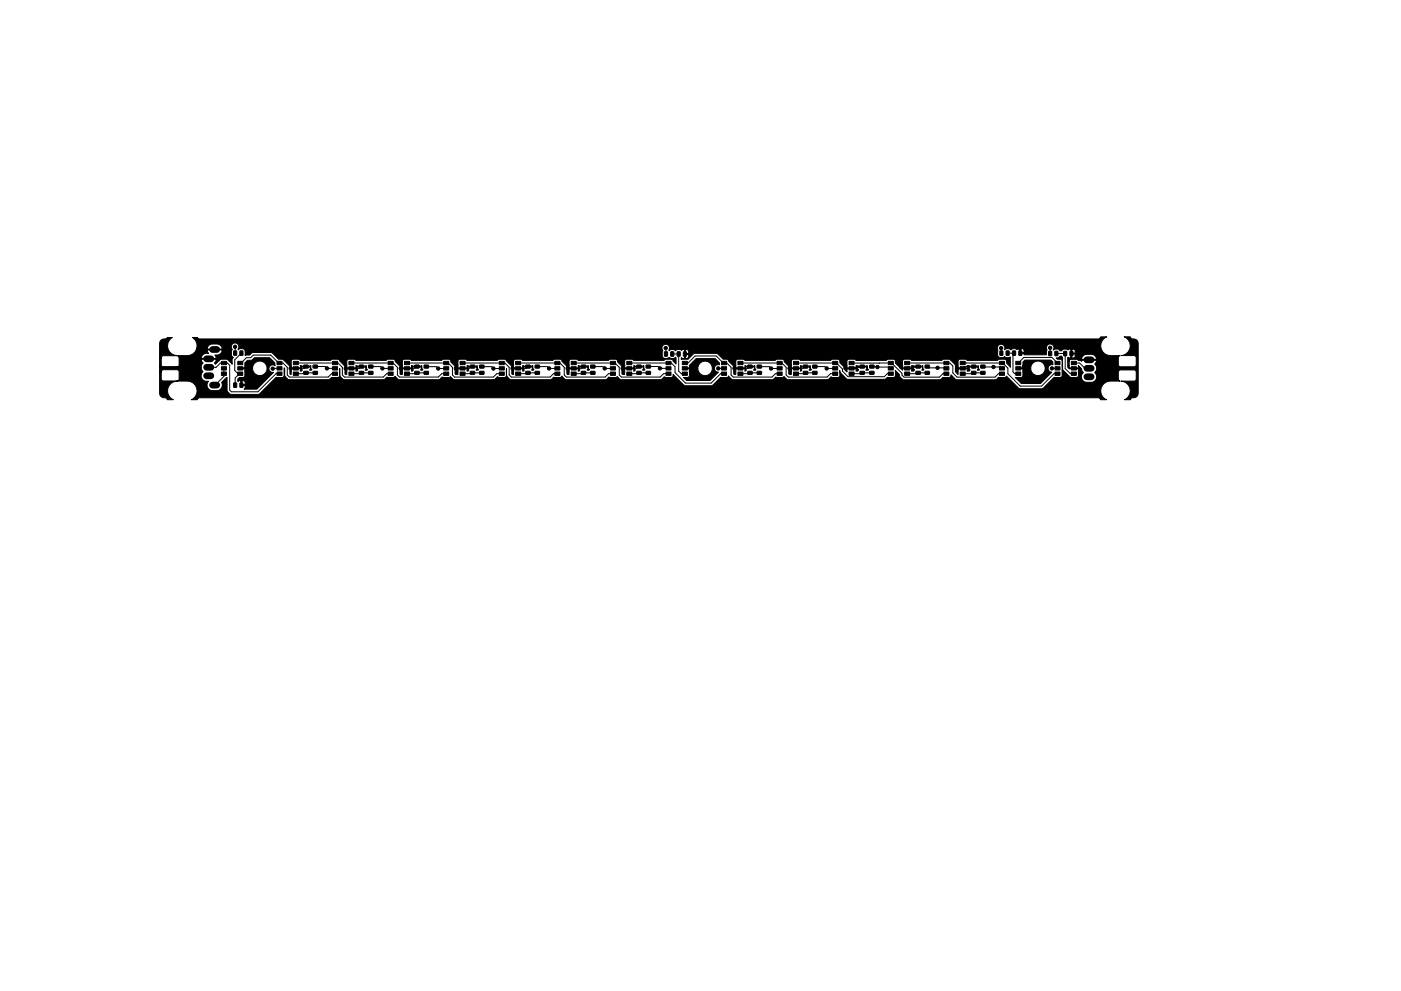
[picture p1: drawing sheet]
<svg xmlns="http://www.w3.org/2000/svg" width="420mm" height="297mm" viewBox="0 0 420 297" stroke-linecap="round" stroke-linejoin="round" font-family="sans-serif">
<g fill="#000" stroke="#000" stroke-width=".3">
<path d="M66.4 111.5h1.5v1h-1.5zM66.4 109.9h1.5v1h-1.5zM66.4 108.3h1.5v1h-1.5zM70.1 114.8h.9l-.1 1.3-.8-.1zM70.1 105.2h.9l-.1 1.3-.8-.1zM72 114.8h.8v1.3l-.8-.1zM72 105.2h.8v1.3l-.8-.1zM71.3 111.5h1.5v1h-1.5zM71.3 109.9h1.5v1h-1.5zM71.3 108.3h1.5v1h-1.5zM71.9 110.3h1.4l.1-1.5 .8-.8 1.3-.1 .8-.7h4.6l1.5 1.6 .1 .8a1.14 1.14 0 0 0-1.8 .7 1.14 1.14 0 0 0 1.4 1.3l-5.1 5.1h-3.7l.2-1-1.2-.1v-1.3h.2v1h.9a.73 .73 0 0 0-.4-1.2l-.5 .2a.81 .81 0 0 0-1.1 .1l-.1-.8 .5-.5h1.3l.3-.5v-1.9l-1.5-.3h3.8a2.18 2.18 0 0 0 3.2 1.9 2.18 2.18 0 0 0 .3-3.6 2.18 2.18 0 0 0-3.4 1.3l-.1 .4zM83.1 111.5h1.5v1h-1.5z"/>
<path d="M83.1 109.9h1.5v1h-1.5zM83.1 108.3h1.5v1h-1.5zM88 111.5h1.5v1h-1.5zM88 109.9h1.5v1h-1.5zM88 108.3h1.5v1h-1.5zM91.1 111.3h1.2l.1 .8-1.2 .1zM91.1 109.5l1.2-.1 .1 .9h-1.2zM93.9 109.5l1.2-.1 .1 .9h-1.2zM93.9 111.3h1.2l.1 .8-1.2 .1zM99.7 111.5h1.5v1h-1.5zM99.7 109.9h1.5v1h-1.5zM99.7 108.3h1.5v1h-1.5z"/>
<path d="M104.6 111.5h1.5v1h-1.5zM104.6 109.9h1.5v1h-1.5zM104.6 108.3h1.5v1h-1.5zM107.8 111.3h1.2l.1 .8-1.3 .1zM107.8 109.5l1.2-.1 .1 .9h-1.3zM110.6 109.5l1.2-.1 .1 .9h-1.3zM110.6 111.3h1.2l.1 .8-1.3 .1zM116.4 111.5h1.5v1h-1.5zM116.4 109.9h1.5v1h-1.5zM116.4 108.3h1.5v1h-1.5zM121.3 111.5h1.5v1h-1.5zM121.3 109.9h1.5v1h-1.5z"/>
<path d="M121.3 108.3h1.5v1h-1.5zM124.4 111.3h1.2l.1 .8-1.2 .1zM124.4 109.5l1.2-.1 .1 .9h-1.2zM127.2 109.5l1.2-.1 .1 .9h-1.3zM127.2 111.3h1.2l.1 .8-1.3 .1zM133.1 111.5h1.5v1h-1.5zM133.1 109.9h1.5v1h-1.5zM133.1 108.3h1.5v1h-1.5zM138 111.5h1.5v1h-1.5zM138 109.9h1.5v1h-1.5zM138 108.3h1.5v1h-1.5zM141.1 111.3h1.2l.1 .8-1.3 .1z"/>
<path d="M141.1 109.5l1.2-.1 .1 .9h-1.3zM143.9 109.5l1.2-.1v.9h-1.2zM143.9 111.3h1.2v.8l-1.2 .1zM149.7 111.5h1.5v1h-1.5zM149.7 109.9h1.5v1h-1.5zM149.7 108.3h1.5v1h-1.5zM154.6 111.5h1.5v1h-1.5zM154.6 109.9h1.5v1h-1.5zM154.6 108.3h1.5v1h-1.5zM157.7 111.3h1.2l.1 .8-1.3 .1zM157.7 109.5l1.2-.1 .1 .9h-1.3zM160.5 109.5l1.2-.1 .1 .9h-1.3z"/>
<path d="M160.5 111.3h1.2l.1 .8-1.3 .1zM166.4 111.5h1.5v1h-1.5zM166.4 109.9h1.5v1h-1.5zM166.4 108.3h1.5v1h-1.5zM171.3 111.5h1.5v1h-1.5zM171.3 109.9h1.5v1h-1.5zM171.3 108.3h1.5v1h-1.5zM174.4 111.3h1.2v.8l-1.2 .1zM174.4 109.5l1.2-.1v.9h-1.2zM177.2 109.5l1.2-.1v.9h-1.2zM177.2 111.3h1.2v.8l-1.2 .1zM183.1 111.5h1.5v1h-1.5z"/>
<path d="M183.1 109.9h1.5v1h-1.5zM183.1 108.3h1.5v1h-1.5zM188 111.5h1.5v1h-1.5zM188 109.9h1.5v1h-1.5zM188 108.3h1.5v1h-1.5zM191 111.3h1.2l.1 .8-1.3 .1zM191 109.5l1.2-.1 .1 .9h-1.3zM193.8 109.5l1.2-.1 .1 .9h-1.3zM193.8 111.3h1.2l.1 .8-1.3 .1zM199.3 105.5h.9l-.1 1.3-.8-.1zM199.7 111.5h1.5v1h-1.5zM199.7 109.9h1.5v1h-1.5z"/>
<path d="M199.7 108.3h1.5v1h-1.5zM201.2 105.5h.8v1.3l-.8-.1zM203.1 105.5h.9l-.1 1.3-.8-.1zM205 105.5h.9l-.1 1.3-.8-.1zM204.6 111.5h1.5v1h-1.5zM204.6 109.9h1.5v1h-1.5zM204.6 108.3h1.5v1h-1.5zM205.2 110.3h1.4l.1-.8 2.1-2h5.7l1.3 1.3v.5a1.14 1.14 0 0 0-1.5 1 1.14 1.14 0 0 0 1.1 1.3l-2.5 2.5h-7l-.9-1h1.4l.4-.6v-1.8l-1.6-.3h4.1a2.18 2.18 0 0 0 3.1 2 2.18 2.18 0 0 0 .4-3.7 2.18 2.18 0 0 0-3.5 1.3v.4h-4.1zM216.4 111.5h1.5v1h-1.5zM216.4 109.9h1.5v1h-1.5zM216.4 108.3h1.5v1h-1.5zM221.3 111.5h1.5v1h-1.5z"/>
<path d="M221.3 109.9h1.5v1h-1.5zM221.3 108.3h1.5v1h-1.5zM224.3 111.3h1.2l.1 .8-1.3 .1zM224.3 109.5l1.2-.1 .1 .9h-1.3zM227.1 109.5l1.2-.1 .1 .9h-1.3zM227.1 111.3h1.2l.1 .8-1.3 .1zM233.1 111.5h1.5v1h-1.5zM233.1 109.9h1.5v1h-1.5zM233.1 108.3h1.5v1h-1.5zM238 111.5h1.5v1h-1.5zM238 109.9h1.5v1h-1.5zM238 108.3h1.5v1h-1.5z"/>
<path d="M240.9 111.3h1.3v.8l-1.2 .1zM240.9 109.5l1.3-.1v.9h-1.2zM243.7 109.5l1.3-.1v.9h-1.2zM243.7 111.3h1.3v.8l-1.2 .1zM249.7 111.5h1.5v1h-1.5zM249.7 109.9h1.5v1h-1.5zM249.7 108.3h1.5v1h-1.5zM254.6 111.5h1.5v1h-1.5zM254.6 109.9h1.5v1h-1.5zM254.6 108.3h1.5v1h-1.5zM257.9 111.3h1.2l.1 .8-1.2 .1zM257.9 109.5l1.2-.1 .1 .8-1.2 .1z"/>
<path d="M260.8 109.5l1.2-.1 .1 .9h-1.2zM260.8 111.4l1.2-.1 .1 .8-1.2 .1zM266.4 111.5h1.5v1h-1.5zM266.4 109.9h1.5v1h-1.5zM266.4 108.3h1.5v1h-1.5zM271.3 111.5h1.5v1h-1.5zM271.3 109.9h1.5v1h-1.5zM271.3 108.3h1.5v1h-1.5zM274.7 111.3h1.2l.1 .8-1.2 .1zM274.7 109.4h1.2l.1 .9h-1.2zM277.5 109.4h1.2v.9h-1.2zM277.5 111.3h1.2v.8l-1.2 .1z"/>
<path d="M283.1 111.5h1.5v1h-1.5zM283.1 109.9h1.5v1h-1.5zM283.1 108.3h1.5v1h-1.5zM288 111.5h1.5v1h-1.5zM288 109.9h1.5v1h-1.5zM288 108.3h1.5v1h-1.5zM291.4 111.3h1.2l.1 .8-1.3 .1zM291.4 109.5l1.2-.1 .1 .8-1.3 .1zM294.1 109.5l1.2-.1 .1 .8-1.2 .1zM294.1 111.3h1.2l.1 .8-1.2 .1zM299.9 105.2l.9 .1-.1 1.2-.9-.1zM299.7 111.5h1.5v1h-1.5z"/>
<path d="M299.7 109.9h1.5v1h-1.5zM299.7 108.3h1.5v1h-1.5zM301.8 105.2l.8 .1-.1 1.2-.8-.1zM303.7 105.2l.9 .1-.1 1.2-.8-.1zM304.6 111.5h1.5v1h-1.5zM304.6 109.9h1.5v1h-1.5zM304.6 108.3h1.5v1h-1.5zM305.6 105.2l.9 .1-.1 1.2-.9-.1zM314.5 105.3l.9 .1-.1 1.2-.8-.1zM307.4 107.9h7.7l.7 .6v.8a1.14 1.14 0 0 0-1.5 1 1.14 1.14 0 0 0 1.1 1.3l-3.4 3.4h-5.7l-1.8-1.9h1.8l.5-.5v-1.9l-1.6-.3h3.9a2.18 2.18 0 0 0 3.2 1.9 2.18 2.18 0 0 0 .3-3.6 2.18 2.18 0 0 0-3.5 1.3v.4h-3.9l.1-.1 1.5-.2v-1.6zM316.4 105.3l.9 .1-.1 1.2-.8-.1zM316.4 111.5h1.5v1h-1.5z"/>
<path d="M316.4 109.9h1.5v1h-1.5zM316.4 108.3h1.5v1h-1.5zM319 105.3l.9 .1-.1 1.2-.8-.1zM320.9 105.3l.9 .1-.1 1.2-.8-.1zM321.3 111.5h1.5v1h-1.5zM321.3 109.9h1.5v1h-1.5zM321.3 108.3h1.5v1h-1.5zM48.1 102.1l.7-.4 1-.2 .3-.3h1.6l-.9 .7-.4 .8v1.8l1 1.5 1.6 .6 4.1-.2 1.4-1 .5-1 7.5 .2a1.34 1.34 0 0 0-1.4-1.5 2.88 2.88 0 0 0-2.4 .4l-.6 .9h-3.1v-1.7l-.5-.8-.8-.7h1.5l.7 .4h269.4l.5-.2 .3-.4h1.8l-1.2 .9-.5 .9v1.6l.5 1 1.5 1.1 3.7 .1-.5 .7v2.1l.4 .5h4.3l.5-.2 .1-.3 .1-2.1-.2-.5-.5-.2h-3.9l1.6-.6 .6-.6 .5-1 .1-.8-.2-1-.5-.8-1.2-.8h1.8l.8 .6a1.52 1.52 0 0 1 1.7 1.4l-.1 15.3a1.97 1.97 0 0 1-1.7 .9l-.6 .6h-1.8l1.2-.9 .4-.8v-1.8l-1-1.5-1.6-.6h3.9l.5-.2 .2-.4-.1-2.2-.1-.3-.5-.2h-4.3l-.4 .5v2.2l.5 .6-3.7 .2-1.5 1-.5 1v1.6l.5 .9 1.1 .9h-1.7l-.4-.5-.4-.1h-269.4l-.4 .1-.4 .5h-1.7l1.1-.9 .5-.8v-1.8l-.5-.9-.6-.6-1.8-.6h-3.1l-1.6 .6-.9 1.3-.3 1.1 .6 1.7 1.2 .9h-1.8l-.7-.6a1.52 1.52 0 0 1-1.6-1.3v-6.4h.5v2.1l.4 .5 4.4 .1 .3-.2 .2-.5v-2.1l-.3-.5-4.5-.1-.4 .3-.1 .4h-.5v-1.4h12.4l.1 .6 .5 .7a1.71 1.71 0 0 0-.4 2.1 1.71 1.71 0 0 0 2 .8 1.65 1.65 0 0 0-.3 1.7 1.65 1.65 0 0 0 1.5 1.1h1.6a1.65 1.65 0 0 0 1.2-2.5l1.6-1.5v4l1 1.1h8.4l5.3-5.1h1.8l.4-.1 .2-.5v-2.2l.2 2.4 .8 .9 .6 .2h11.8l.9-.7h1.7l.5-.1 .2-.5v-2.1v2.3l.8 .9 .6 .2h11.6l1.1-.8 2 .1 .5-.3 .9 .9 .4 .1h11.6l1.2-.8 2 .1 .5-.2 .8 .8 .4 .1h11.7l.4-.1 .8-.8 .5 .2 2-.1 .2-.5v-2.1l.1 2.3 .8 .9 .5 .2h11.7l1.1-.8 1.9 .1 .5-.4 .9 1 .4 .1h11.7l1.1-.8 2 .1 .5-.2 .8 .8 .5 .1h11.6l.4-.1 .8-.8 .5 .2h1.8l.3-.3 .1-.6 3.1 3.2 .6 .2h7.8l2.7-2.5h1.9l.5-.4 .8 .9 .6 .2h11.6l1.2-.8 1.9 .1 .5-.3 .9 .9 .4 .1h11.8l1-.9 .5 .2 1.9-.1 .3-.4v-1.6l.2 .8 2.1 1.9h11l.9-.6 2.2-.1 .2-.4v-1.6l1.2 1.2 .3 .8 1.1 .8h10.8l.9-.7h2l.4-.8 1.7 1.5h11.5l1.1-.7h1.9l.4-.4 3.9 3.8h6.7l.5-.2 3.2-3.2h1.8l.5-.2 .1-4.8-.5-.4h-.9l-.4-.4 .7-.1 .5-.5h.5l.3 .4v3.7l2.2 2.2 1.9 .1 .4-.1 .2-.5v-1.8l-.1-.2-2.6 .1-.5-.5v-1.8h.5l.1 2h2.5l.1-.7 .9 .9 .6 1.2a1.65 1.65 0 0 0-.5 1.8 1.65 1.65 0 0 0 1.5 1.1h1.7a1.65 1.65 0 0 0 1.2-1.3 1.65 1.65 0 0 0-.5-1.6 1.64 1.64 0 0 0 0-2.6l.5-.7-.1-.4h-4.2l-.1 .3-1.5-.6h-1.6l-.5 .2-.1 .4h-.5v-.8l8.5 .2 .1-.4-.5-.7a2.87 2.87 0 0 0-2.5-.4l-.9 .4-.5 .9h-4.2l.1-.5 .4 .3 .5-.2v-1h.2l.2 1.2h.5l.3-.4-.1-.8h-1.1v-1.3h.2v1h.9a.73 .73 0 0 0-.4-1.2h-1.2l-.4 .3-.3-.2a1.27 1.27 0 0 0-1.6 .5h-.5a1.28 1.28 0 0 0-1.8-.4l-.2 .2a1.18 1.18 0 0 0-1-1.9 1.18 1.18 0 0 0-.9 1.9l-.2 1.4h-6.7l-.1-.4h-1.2l.1-1.3h.2v1h.9a.73 .73 0 0 0-.4-1.2h-1.2l-.4 .3-.3-.2a1.34 1.34 0 0 0-1.5 .3 1.41 1.41 0 0 0-1.9-.1l-.1 .1a1.17 1.17 0 0 0-1.1-1.7 1.17 1.17 0 0 0-.8 1.9l-.1 1.4a1.1 1.1 0 0 0 1.5 .7 .58 .58 0 0 1 .5-.4 .58 .58 0 0 1 .6 .4l1.2-.2v3.1l-1.1-1.3-.1-.7-.4-.4h-1.8l-.4 .3h-9.2l-.4-.3h-1.9l-.4 .6 .2 2h2.4l.1-.7 .8 .2 2.6-.2v.7l.4 .5-.7 .1 .2-.4-.1-.5h-2.4l-.1 .5 .2 .4-.2 .3h-.7l-.1-.7h-2.4l-.2 1.7-.8-.7-.1-2.2-1.7-1.6h-1.8l-.4 .3h-9.1l-.6-.3h-1.6l-.4 .3-.1 2.1 .1 .2h2.5l.1-.7 .8 .2 2.6-.2v.7l.3 .5-.7 .1 .3-.4-.2-.5h-2.3l-.2 .5a.41 .41 0 0 1 .3 .3 .41 .41 0 0 1-.2 .4h-.7l-.1-.7h-2.5l-.1 .5-2.2-2.2v-.7l-.5-.4h-1.7l-.5 .3h-9.1l-.6-.3h-1.6l-.4 .3-.1 2.1 .2 .2h2.4l.1-.7h3.4v.7l.4 .5-.8 .2 .2-.6-.1-.4h-2.4l-.2 .5a.41 .41 0 0 1 .3 .3 .41 .41 0 0 1-.2 .4h-.6l-.1-.7h-2.4l-.2 1-.6-.6-.1-.7-1.4-1.5-.1-.6-.4-.4h-1.8l-.4 .3h-9.2l-.5-.3-2 .2-.2 .4 .2 2h2.4l.1-.7 .4 .2 2.6-.2v.7l.4 .5-.8 .1 .3-.4-.2-.5h-2.3l-.2 .5a.41 .41 0 0 1 .3 .3 .41 .41 0 0 1-.2 .4h-.3l-.1-.7h-2.4l-.2 1.7h-.6l-.2-.1v-2.3l-1.8-2.1h-1.8l-.4 .3h-9.1l-.6-.3-2 .2-.1 .4 .1 2h2.5l.1-.7 .3 .2 2.7-.2v.7l.3 .5-.7 .1 .2-.4-.1-.5h-2.4l-.1 .5a.41 .41 0 0 1 .3 .3 .41 .41 0 0 1-.3 .4h-.2l-.1-.7h-2.5l-.1 1.7h-.5l-.2-.1v-2.2l-.2-.4-1.5-1.7-1.4-.1-2-1.8h-6.6l-2 1.8-2 .1 .1-.6 .4 .2 .5-.1v-1.1h.2l.2 1.2h.4l.4-.3-.1-.9h-1.1v-1.3h.2v1.1h.9a.73 .73 0 0 0-.4-1.2h-1.2l-.4 .2-.3-.2a1.34 1.34 0 0 0-1.5 .3 1.41 1.41 0 0 0-1.9-.1h-.1a1.18 1.18 0 0 0-.2-1.6 1.18 1.18 0 0 0-1.6 .2 1.18 1.18 0 0 0-.1 1.6l-.1 1.4a1 1 0 0 0 1.4 .8l.7-.3 .3 .3a1.34 1.34 0 0 0 1.6-.3l.2 .2v1.8l-1.1-1.2-.5-.2h-1.6l-.4 .3h-9.2l-.4-.3h-1.9l-.4 .6 .2 2h2.4l.1-.7 .5 .2 2.6-.2v.7l.3 .5-.7 .1 .3-.4-.2-.5h-2.3l-.2 .5 .3 .4-.3 .3h-.3l-.1-.7h-2.4l-.2 1.7-.8-.1v-2.3l-1.3-1.3-.2-.6-.4-.2h-1.7l-.4 .3h-9.1l-.5-.3h-1.8l-.4 .6 .1 2h2.5l.1-.7 .4 .2 2.6-.2 .1 .7 .3 .5-.7 .1 .2-.4-.1-.5h-2.4l-.1 .5 .2 .4-.2 .3h-.3l-.1-.7h-2.5l-.1 1.7-.7-.1-.1-2.4-1.9-2h-1.7l-.5 .3h-9.1l-.6-.3-1.9 .2-.2 .4 .2 2h2.4l.1-.7 .5 .2 2.6-.2v.7l.3 .5-.7 .1 .3-.4-.2-.5h-2.3l-.2 .5a.41 .41 0 0 1 .3 .3 .41 .41 0 0 1-.2 .4h-.4l-.1-.7h-2.4l-.2 1.7h-.3l-.2-.1-.1-2.3-2-2.1h-1.8l-.4 .3h-9.2l-.4-.3h-1.6l-.7 .5 .2 2.1h2.4l.1-.7 .5 .2 2.7-.2v.7l.3 .5-.7 .1 .2-.4-.1-.5h-2.4l-.1 .5 .2 .4-.2 .3h-.4l-.1-.7h-2.4l-.2 1.7h-.7l-.1-.1-.1-2.3-1.7-2.1h-1.8l-.4 .3h-9.1l-.5-.3h-1.6l-.6 .5 .1 2.1h2.5l.1-.7 .5 .2 2.6-.2v.7l.3 .5-.7 .1 .3-.4-.2-.5h-2.3l-.2 .5 .3 .4-.2 .3h-.4l-.1-.7h-2.5l-.1 1.7h-.6l-.1-.1-.1-2.3-1.9-2.1h-1.7l-.5 .3h-9.1l-.4-.3h-1.7l-.6 .5 .2 2.1h2.4l.1-.7 .5 .2 2.7-.2v.7l.3 .5-.7 .1 .2-.4-.1-.5h-2.4l-.1 .5 .2 .4-.2 .3h-.4l-.1-.7h-2.4l-.2 1.7h-.4l-.1-.1-.1-2.3-2-2.1h-1.8l-.4 .3h-9.2l-.5-.3-2 .2-.2 .4 .2 2h2.4l.1-.7 .6 .2 2.6-.2v.7l.4 .5-.8 .1 .3-.4-.2-.5h-2.3l-.2 .5a.41 .41 0 0 1 .3 .3 .41 .41 0 0 1-.2 .4h-.5l-.1-.7h-2.4l-.2 1.7h-.2l-.2-.1v-2.2l-.2-.4-1.8-1.7-1.4-.1-2-2h-5.7l-.9 .7-1.4 .1v-1.3a1.1 1.1 0 0 0-1.5-.7l-.5 .3-.2-.1a1.14 1.14 0 0 0 0-1.6 1.14 1.14 0 0 0-1.6 0 1.14 1.14 0 0 0 0 1.6l-.3 .5v1.3l.6 .6-.4 .6v1.5l-1.6-1.5h-1.8l-1.6 1.5-.3-.4 .5-.7-.1-.4h-4.2l-.1 .4 .5 .7-.5 .7-.1 .6h-12.4v-2.8h.5v2.1l.4 .5 4.2 .1 .5-.2 .2-.4v-2.2h6.7l.1 .2h4.2l.1-.4-.4-.6h.7a1.34 1.34 0 0 0 1.4-1.5h-4.2l-.1 .4 .4 .6a1.78 1.78 0 0 0-2.2 1.3h-6.7l-.5-.6h-4.2l-.4 .2-.2 .5h-.5v-4.3z"/>
<circle cx="70.5" cy="103.9" r=".5"/>
<circle cx="74.9" cy="115.4" r=".5"/>
<circle cx="74.9" cy="110.3" r=".5"/>
<circle cx="81.8" cy="110.5" r=".5"/>
<circle cx="87.2" cy="110.4" r=".5"/>
<circle cx="98" cy="110.4" r=".5"/>
<circle cx="103.7" cy="110.4" r=".5"/>
<circle cx="114.7" cy="110.4" r=".5"/>
<circle cx="120.2" cy="110.4" r=".5"/>
<circle cx="131.4" cy="110.5" r=".5"/>
<circle cx="136.7" cy="110.4" r=".5"/>
<circle cx="148" cy="110.5" r=".5"/>
<circle cx="153.7" cy="110.4" r=".5"/>
<circle cx="164.7" cy="110.4" r=".5"/>
<circle cx="170.2" cy="110.4" r=".5"/>
<circle cx="181.4" cy="110.4" r=".5"/>
<circle cx="186.7" cy="110.4" r=".5"/>
<circle cx="197.9" cy="110.4" r=".5"/>
<circle cx="199.6" cy="104.3" r=".5"/>
<circle cx="205.2" cy="104.1" r=".5"/>
<circle cx="207.3" cy="110.4" r=".5"/>
<circle cx="215.4" cy="110.4" r=".5"/>
<circle cx="220.3" cy="110.4" r=".5"/>
<circle cx="231.2" cy="110.5" r=".5"/>
<circle cx="236.8" cy="110.4" r=".5"/>
<circle cx="247.9" cy="110.4" r=".5"/>
<circle cx="253.5" cy="110.4" r=".5"/>
<circle cx="263.1" cy="110" r=".5"/>
<circle cx="270.3" cy="110" r=".5"/>
<circle cx="281.2" cy="110.3" r=".5"/>
<circle cx="287" cy="110.5" r=".5"/>
<circle cx="297.9" cy="110" r=".5"/>
<circle cx="300.2" cy="104.3" r=".5"/>
<circle cx="305.8" cy="104.3" r=".5"/>
<circle cx="307.1" cy="109.9" r=".5"/>
<circle cx="314.9" cy="104.2" r=".5"/>
<circle cx="315.5" cy="110.4" r=".5"/>
<circle cx="321.3" cy="104.1" r=".5"/>
</g>
<path d="M62 112.6h1.2M62 110.1h1.2M62 107.6h1.2M63.7 115.4h1.3M63.7 104.8h1.3M326 112.9h1.2M326 110.4h1.2M326 107.9h1.2" fill="none" stroke="#000" stroke-width="2"/>
<g fill="none" stroke="#000" stroke-width=".3">
<path d="M62.6 110.1h2.2l1.3-1.3h2.1l.7 .7v7.4l.5 .5h7.9l5.5-5.4h1M67.2 110.4v2.4l-2.8 2.6M67.2 108.8h-.1M70.5 103.9v1.9M71.8 112l-1.3 1.3v2.1M72.1 108.8h.2l1.6-1.6h1.3l.8-.8h5.2l2.4 2.4h1.3l1.3 1.3v2.3l.6 .6h11.6l1-1h1.1M72.4 115.4h2.5M72.4 105.8l-2 2v3.2l1 1h.7M74.9 110.3l-2.8 .1M83.8 110.4l-2 .1M87.2 110.4h.1M88.7 108.8h12.7l1.3 1.3v2.3l.6 .6h11.6l1-1h1.3"/>
<path d="M91.8 109.9l-.6 .5h-4M94.5 109.9h3l.5 .5h2.6M94.5 111.8l-5.8 .2M103.7 110.4h.1M105.2 108.8h12.7l1.3 1.3v2.3l.6 .6h11.6l1.1-1h1M108.3 109.9l-.6 .5h-4M111.1 111.8l-5.9 .2M111.1 109.9h3l.6 .5h2.5M120.2 110.4h.1M121.7 108.8h12.7l1.3 1.3v2.3l.6 .6h11.7l1-1h1.2M124.8 109.9l-.6 .5h-4M127.6 111.8l-5.9 .2"/>
<path d="M127.9 109.9h3l.5 .6h2.5M136.7 110.4h.1M138.3 108.8h11.7M141.3 109.9l-.5 .5h-4.1M144.1 111.8l-5.8 .2M144.4 109.9h3l.6 .6h2.5M150.4 108.8h1l1.3 1.3v2.3l.6 .6h11.7l1-1h1M153.7 110.4h.1M155.3 108.8h12.6l1.3 1.3v2.3l.6 .6h11.7l1-1h1.2M158.3 109.9l-.5 .5h-4.1M161.1 111.8l-5.8 .2M161.1 109.9h3l.6 .5h2.5"/>
<path d="M170.2 110.4h.1M171.8 108.8h12.6l1.3 1.3v2.3l.7 .6h11.6l1-1h1.1M174.8 109.9l-.5 .5h-4.1M177.6 111.8l-5.8 .2M177.8 109.9h3l.6 .5h2.5M186.8 110.4h-.1M188.3 108.8h13l1.1 1.1v1.8l3.2 3.1h7.7l2.8-2.8h1M191.3 109.9l-.5 .5h-4M194.1 111.8l-5.8 .2M194.4 109.9h3l.5 .5h2.5M199.6 104.3l.1 1.8M201.6 106.1h1.9v5.1l.8 .8h1.1"/>
<path d="M205.2 104.1l.2 .2v1.8M205.4 110.4h1.9M205.4 108.8h.9l2.2-2.1h6.3l2.1 2.1h1.1l1.3 1.3v2.3l.6 .6h11.6l1-1h1.1M207.3 110.4h.1M215.4 110.4h1.7M215.4 110.4h.1M220.3 110.4h.1M221.8 108.8h12.7l1.3 1.3v2.3l.6 .6h11.6l1-1h1.2M224.8 109.9l-.5 .5h-4M227.6 111.8l-5.8 .2M227.7 109.9h3l.5 .6h2.6M236.8 110.4h.1"/>
<path d="M238.3 108.8h11.8M241.4 109.9l-.6 .5h-4M244.2 111.8l-5.9 .2M244.4 109.9h3l.5 .5h2.5M250.5 108.8h.4l1.7 1.8v.6l1.7 1.7h10.9l.9-.9h1M255.4 108.8h12l3.1 3.1v.5l.6 .6h10.6l1.1-1h1M258.6 109.9l-.2 .2h-2.7l-.3 .3h-1.9M261.5 109.9l5.3 .1 .3 .4M261.5 111.8l-6.1 .2M272 108.8h12.9l.8 .9v2.1l1.3 1.2h11.4l1-1h1.1M275.3 109.9l-2.8 .1-.5 .4h-1.3l-.4-.4M278.1 111.8l-6.1 .2"/>
<path d="M278.1 109.9l.4 .4h5.2l.1 .1M288.7 108.8h12l1.6 1.5v1.7l3.7 3.7h6.4l3.7-3.7h1M292 109.9h-2.8l-.5 .5-1.7 .1M294.8 109.9l5.3 .1 .4 .4M294.8 111.8l-6.1 .2M300.2 104.3l.1 1.6M302.2 105.9h1.9l-.3 .3v5.3l.5 .5h1.1M305.4 108.8l1.7-1.7h8.4l1.6 1.7M305.8 104.3l.2 .2v1.4M307.1 109.9l-.5 .5h-1.2M314.9 104.2v1.8M314.9 104.2h.1"/>
<path d="M315.7 110.4h1.4M315.7 110.4h.1M316.8 106h2.6v4.5l1.6 1.5h1M321.3 104.1h.1M321.3 104.1v2.8l-1 .9v2.1l.5 .5h1.2M322 108.8h1.8l1.6 1.6h1.2"/>
</g>
</svg>
